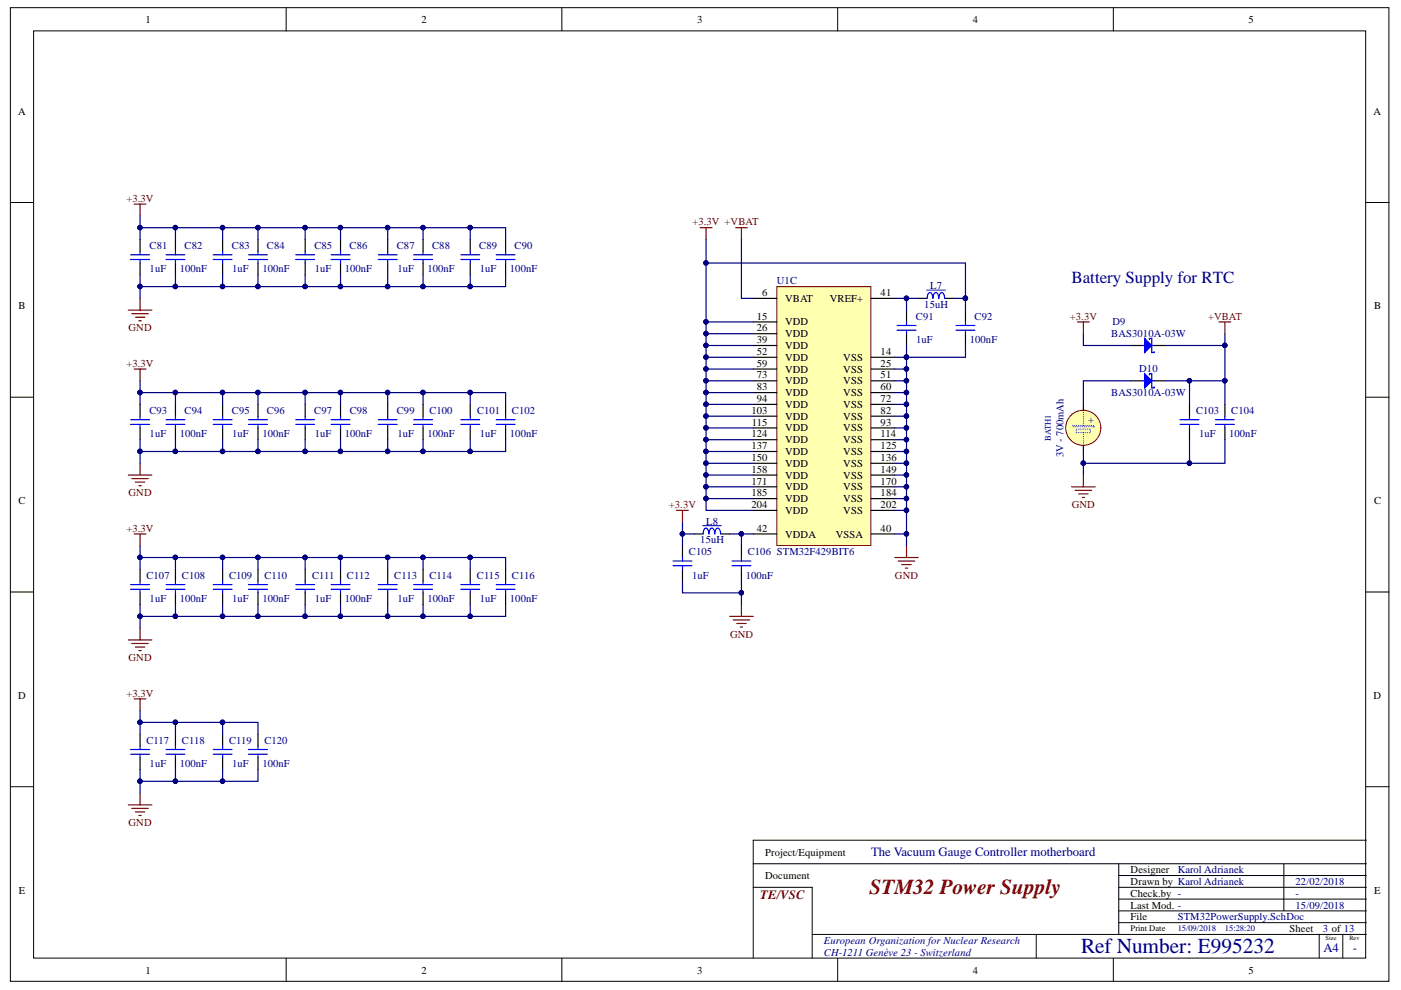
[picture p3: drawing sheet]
<svg xmlns="http://www.w3.org/2000/svg" width="297mm" height="210mm" viewBox="0 0 297 210" stroke-linecap="round" stroke-linejoin="round" font-family="sans-serif">
<defs><g id="words">
<text font-size="4.5" fill="#800000" x="184.4" y="189.6">STM32 Power Supply</text>
<text font-size="4.5" fill="#000080" x="229.2" y="202.2">Ref Number: E995232</text>
<text font-size="3.6" fill="#000080" x="227.2" y="60">Battery Supply for RTC</text>
<g font-size="2.7" fill="#000080">
<text x="184.7" y="181.5">The Vacuum Gauge Controller motherboard</text>
<text x="280.6" y="201.8">A4</text>
<text x="286.8" y="201.8">-</text>
</g>
<text font-size="2.7" fill="#800000" x="161.2" y="190.5">TE/VSC</text>
<g font-size="2.2">
<text x="30.9" y="4.9">1</text>
<text x="89.3" y="4.9">2</text>
<text x="147.8" y="4.9">3</text>
<text x="206.3" y="4.9">4</text>
<text x="264.7" y="4.9">5</text>
<text x="3.8" y="24.3">A</text>
<text x="291.2" y="24.3">A</text>
<text x="3.9" y="65.6">B</text>
<text x="161.6" y="62.8">6</text>
<text x="166.4" y="64">VBAT</text>
<text x="175.9" y="64">VREF+</text>
<text x="186.7" y="62.8">41</text>
<text x="291.3" y="65.6">B</text>
<text x="160.4" y="67.8">15</text>
<text x="160.4" y="70.3">26</text>
<text x="166.4" y="69">VDD</text>
<text x="166.4" y="71.5">VDD</text>
<text x="160.4" y="72.8">39</text>
<text x="160.4" y="75.3">52</text>
<text x="160.4" y="77.8">59</text>
<text x="166.4" y="74">VDD</text>
<text x="166.4" y="76.5">VDD</text>
<text x="178.8" y="76.5">VSS</text>
<text x="186.7" y="75.3">14</text>
<text x="186.7" y="77.8">25</text>
<text x="160.4" y="80.2">73</text>
<text x="160.4" y="82.7">83</text>
<text x="166.4" y="79">VDD</text>
<text x="166.4" y="81.5">VDD</text>
<text x="178.8" y="79">VSS</text>
<text x="178.8" y="81.5">VSS</text>
<text x="186.7" y="80.2">51</text>
<text x="186.7" y="82.7">60</text>
<text x="159.3" y="87.8">103</text>
<text x="160.4" y="85.2">94</text>
<text x="166.4" y="84">VDD</text>
<text x="166.4" y="86.5">VDD</text>
<text x="166.4" y="89">VDD</text>
<text x="178.8" y="84">VSS</text>
<text x="178.8" y="86.5">VSS</text>
<text x="178.8" y="89">VSS</text>
<text x="186.7" y="85.2">72</text>
<text x="186.7" y="87.8">82</text>
<text x="159.3" y="92.8">124</text>
<text x="159.3" y="95.2">137</text>
<text x="159.4" y="90.3">115</text>
<text x="166.4" y="91.5">VDD</text>
<text x="166.4" y="94">VDD</text>
<text x="178.8" y="91.5">VSS</text>
<text x="178.8" y="94">VSS</text>
<text x="186.7" y="90.3">93</text>
<text x="186.7" y="92.8">114</text>
<text x="186.7" y="95.2">125</text>
<text x="159.3" y="97.7">150</text>
<text x="159.3" y="100.2">158</text>
<text x="166.4" y="96.5">VDD</text>
<text x="166.4" y="99">VDD</text>
<text x="166.4" y="101.5">VDD</text>
<text x="178.8" y="96.5">VSS</text>
<text x="178.8" y="99">VSS</text>
<text x="178.8" y="101.5">VSS</text>
<text x="186.7" y="97.7">136</text>
<text x="186.7" y="100.2">149</text>
<text x="3.9" y="106.9">C</text>
<text x="159.3" y="102.7">171</text>
<text x="159.3" y="105.2">185</text>
<text x="159.3" y="107.7">204</text>
<text x="166.4" y="104">VDD</text>
<text x="166.4" y="106.5">VDD</text>
<text x="178.8" y="104">VSS</text>
<text x="178.8" y="106.5">VSS</text>
<text x="186.7" y="102.7">170</text>
<text x="186.7" y="105.2">184</text>
<text x="186.7" y="107.7">202</text>
<text x="291.3" y="106.9">C</text>
<text x="160.4" y="112.7">42</text>
<text x="166.4" y="109">VDD</text>
<text x="166.4" y="114">VDDA</text>
<text x="177.2" y="114">VSSA</text>
<text x="178.8" y="109">VSS</text>
<text x="186.7" y="112.7">40</text>
<text x="3.8" y="148.2">D</text>
<text x="291.2" y="148.2">D</text>
<text x="162.2" y="181.4">Project/Equipment</text>
<text x="239.7" y="185.2">Designer</text>
<text x="4" y="189.5">E</text>
<text x="162.2" y="186.4">Document</text>
<text x="239.7" y="187.7">Drawn by Karol Adrianek</text>
<text x="239.7" y="190.2">Check.by -</text>
<text x="291.4" y="189.5">E</text>
<text x="239.7" y="195.1">File</text>
<text x="239.7" y="192.6">Last Mod. -</text>
<text x="273.4" y="197.6">Sheet</text>
<text x="30.9" y="206.4">1</text>
<text x="89.3" y="206.4">2</text>
<text x="147.8" y="206.4">3</text>
<text x="206.3" y="206.4">4</text>
<text x="264.7" y="206.4">5</text>
</g>
<g font-size="2.2" fill="#800000">
<text x="26.8" y="42.8">+3.3V</text>
<text x="146.8" y="47.8">+3.3V +VBAT</text>
<text x="27.2" y="70.3">GND</text>
<text x="226.9" y="67.8">+3.3V</text>
<text x="256.1" y="67.8">+VBAT</text>
<text x="26.8" y="77.8">+3.3V</text>
<text x="27.2" y="105.2">GND</text>
<text x="141.8" y="107.7">+3.3V</text>
<text x="227.2" y="107.7">GND</text>
<text x="26.8" y="112.7">+3.3V</text>
<text x="189.8" y="122.7">GND</text>
<text x="154.8" y="135.2">GND</text>
<text x="27.2" y="140.2">GND</text>
<text x="26.8" y="147.7">+3.3V</text>
<text x="27.2" y="175.2">GND</text>
</g>
<g font-size="2.2" fill="#000080">
<text x="31.7" y="52.8">C81</text>
<text x="39.1" y="52.8">C82</text>
<text x="49.2" y="52.8">C83</text>
<text x="56.6" y="52.8">C84</text>
<text x="66.7" y="52.8">C85</text>
<text x="74.1" y="52.8">C86</text>
<text x="84.1" y="52.8">C87</text>
<text x="91.6" y="52.8">C88</text>
<text x="101.6" y="52.8">C89</text>
<text x="109.1" y="52.8">C90</text>
<text x="31.7" y="57.8">1uF</text>
<text x="38.1" y="57.8">100nF</text>
<text x="49.2" y="57.8">1uF</text>
<text x="55.6" y="57.8">100nF</text>
<text x="66.7" y="57.8">1uF</text>
<text x="73.1" y="57.8">100nF</text>
<text x="84.3" y="57.8">1uF</text>
<text x="90.6" y="57.8">100nF</text>
<text x="101.7" y="57.8">1uF</text>
<text x="108.1" y="57.8">100nF</text>
<text x="164.7" y="60.3">U1C</text>
<text x="196" y="65.3">15uH</text>
<text x="197.2" y="61.3">L7</text>
<text x="194.2" y="67.8">C91</text>
<text x="206.6" y="67.8">C92</text>
<text x="235.6" y="71.5">BAS3010A-03W</text>
<text x="235.9" y="69">D9</text>
<text x="194.2" y="72.8">1uF</text>
<text x="205.6" y="72.8">100nF</text>
<text x="241.5" y="78.8">D10</text>
<text x="31.7" y="87.8">C93</text>
<text x="39.1" y="87.8">C94</text>
<text x="49.2" y="87.8">C95</text>
<text x="56.6" y="87.8">C96</text>
<text x="66.6" y="87.8">C97</text>
<text x="74.2" y="87.8">C98</text>
<text x="84.1" y="87.8">C99</text>
<text x="91" y="87.8">C100</text>
<text x="101.1" y="87.8">C101</text>
<text x="108.5" y="87.8">C102</text>
<text x="230.7" y="89.8">+</text>
<text x="235.6" y="84">BAS3010A-03W</text>
<text x="253.6" y="87.8">C103</text>
<text x="261" y="87.8">C104</text>
<text x="31.7" y="92.8">1uF</text>
<text x="38.1" y="92.8">100nF</text>
<text x="49.2" y="92.8">1uF</text>
<text x="55.6" y="92.8">100nF</text>
<text x="66.7" y="92.8">1uF</text>
<text x="73.1" y="92.8">100nF</text>
<text x="84.3" y="92.8">1uF</text>
<text x="90.6" y="92.8">100nF</text>
<text x="101.7" y="92.8">1uF</text>
<text x="108.1" y="92.8">100nF</text>
<text x="254.2" y="92.8">1uF</text>
<text x="260.6" y="92.8">100nF</text>
<text x="225.5" y="97" transform="rotate(-90 225.5 97)">3V - 700mAh</text>
<text x="149.7" y="111.2">L8</text>
<text x="146.1" y="117.7">C105</text>
<text x="148.5" y="115.2">15uH</text>
<text x="158.5" y="117.7">C106 STM32F429BIT6</text>
<text x="31" y="122.7">C107</text>
<text x="38.6" y="122.7">C108</text>
<text x="48.6" y="122.7">C109</text>
<text x="56" y="122.7">C110</text>
<text x="66.2" y="122.7">C111</text>
<text x="73.6" y="122.7">C112</text>
<text x="83.6" y="122.7">C113</text>
<text x="91" y="122.7">C114</text>
<text x="101.1" y="122.7">C115</text>
<text x="108.5" y="122.7">C116</text>
<text x="146.7" y="122.7">1uF</text>
<text x="158.1" y="122.7">100nF</text>
<text x="31.7" y="127.7">1uF</text>
<text x="38.1" y="127.7">100nF</text>
<text x="49.2" y="127.7">1uF</text>
<text x="55.6" y="127.7">100nF</text>
<text x="66.7" y="127.7">1uF</text>
<text x="73.1" y="127.7">100nF</text>
<text x="84.3" y="127.7">1uF</text>
<text x="90.6" y="127.7">100nF</text>
<text x="101.7" y="127.7">1uF</text>
<text x="108.1" y="127.7">100nF</text>
<text x="31" y="157.7">C117</text>
<text x="38.6" y="157.7">C118</text>
<text x="48.6" y="157.7">C119</text>
<text x="56" y="157.7">C120</text>
<text x="31.7" y="162.7">1uF</text>
<text x="38.1" y="162.7">100nF</text>
<text x="49.2" y="162.7">1uF</text>
<text x="55.6" y="162.7">100nF</text>
<text x="249.7" y="185.2">Karol Adrianek</text>
<text x="274.7" y="187.7">22/02/2018</text>
<text x="274.7" y="190.2">-</text>
<text x="249.7" y="195.1">STM32PowerSupply.SchDoc</text>
<text x="274.7" y="192.6">15/09/2018</text>
<text x="280.5" y="197.6">3 of 13</text>
<text x="174.7" y="200.1">European Organization for Nuclear Research</text>
<text x="174.7" y="202.6">CH-1211 Genève 23 - Switzerland</text>
</g>
<g font-size="1.8" fill="#000080">
<text x="222.8" y="93.5" transform="rotate(-90 222.8 93.5)">BATH1</text>
<text x="249.7" y="197.5">15/09/2018</text>
<text x="259.7" y="197.5">15:28:20</text>
</g>
<text font-size="1.8" x="239.7" y="197.5">Print Date</text>
<g font-size="1.4">
<text x="281" y="199.3">Size</text>
<text x="286.1" y="199.3">Rev</text>
</g>
</g></defs>
<g fill="#fff" stroke="#000" stroke-width=".21">
<path d="M2.2 1.6h292.3v206.5h-292.3z"/>
<path d="M7.1 6.5h282.4v196.6h-282.4z"/>
</g>
<g fill="none" stroke="#000" stroke-width=".21">
<path d="M60.7 1.6v4.9M119.1 1.6v4.9M177.6 1.6v4.9M236 1.6v4.9M2.2 42.9h4.9M289.6 42.9h4.9M2.2 84.2h4.9M289.6 84.2h4.9M2.2 125.5h4.9M289.6 125.5h4.9M2.2 166.8h4.9M289.6 166.8h4.9"/>
<path d="M289.7 178.1h-130v25M159.7 188.1h12.5v15M159.7 183.1h130M172.2 198.1h117.5M219.7 198.1v5M237.2 183.1v15M237.2 185.6h52.5M237.2 188.1h52.5M237.2 190.6h52.5M237.2 193.1h52.5M237.2 195.6h52.5M272.2 183.1v10"/>
<path d="M279.7 198.1v5M284.7 198.1v5M60.7 203.2v4.9M119.1 203.2v4.9M177.6 203.2v4.9M236 203.2v4.9"/>
</g>
<path d="M239.7 73.3h2.5M244.7 73.3h2.5" fill="none" stroke="#000" stroke-width=".25"/>
<path d="M242.7 71.8l1.5 1.5-1.5 1.5z" fill="#00f"/>
<path d="M27.7 54h4M27.7 55h4M29.7 53.3v.7M29.7 55v.8M35.2 54h4M35.2 55h4M37.2 53.3v.7M37.2 55v.8M242.2 73.3h2.5M242.7 71.8l1.5 1.5-1.5 1.5zM243.7 72v-.2h.5v3h.5v-.3" fill="none" stroke="#00f" stroke-width=".25"/>
<path d="M155.9 48.3h2.5M157.2 48.3v2.5" fill="none" stroke="#800000" stroke-width=".25"/>
<path d="M29.7 50.8v2.5M29.7 55.8v2.5M37.2 50.8v2.5M37.2 55.8v2.5" fill="none" stroke="#000" stroke-width=".25"/>
<path d="M164.7 60.8h19.9v54.9h-19.9z" fill="#ffffb0" stroke="#800000" stroke-width=".21"/>
<g fill="none" stroke="#000" stroke-width=".25">
<path d="M159.7 75.7h5M159.7 68.3h5M159.7 78.2h5M159.7 70.8h5M159.7 73.3h5M159.7 63.3h5M184.7 75.7h5M184.7 78.2h5M184.7 63.3h5M159.7 80.7h5M159.7 83.2h5M159.7 85.7h5"/>
<path d="M159.7 88.2h5M159.7 90.7h5M159.7 93.2h5M159.7 95.7h5M159.7 98.2h5M184.7 80.7h5M184.7 83.2h5M184.7 85.7h5M184.7 88.2h5M184.7 90.7h5M184.7 93.2h5M184.7 95.7h5"/>
<path d="M184.7 98.2h5M239.7 80.7h2.5M244.7 80.7h2.5M159.7 100.7h5M159.7 103.2h5M159.7 105.7h5M159.7 108.2h5M159.7 113.2h5M184.7 100.7h5M184.7 103.2h5M184.7 105.7h5M184.7 108.2h5"/>
<path d="M184.7 113.2h5"/>
</g>
<path d="M227.2 103.2h5M227.9 104h3.5M228.7 104.7h2M229.4 105.5h.5M229.7 100.7v2.5" fill="none" stroke="#800000" stroke-width=".25"/>
<path d="M242.7 79.2l1.5 1.5-1.5 1.5z" fill="#00f"/>
<g fill="none" stroke="#00f" stroke-width=".25">
<path d="M45.2 54h4M45.2 55h4M47.2 53.3v.7M47.2 55v.8M52.7 54h4M52.7 55h4M54.7 53.3v.7M54.7 55v.8M62.7 54h4M62.7 55h4M64.7 53.3v.7M64.7 55v.8"/>
<path d="M70.2 54h4M70.2 55h4M72.2 53.3v.7M72.2 55v.8M80.2 54h4M80.2 55h4M82.2 53.3v.7M82.2 55v.8M87.7 54h4M87.7 55h4M89.7 53.3v.7M89.7 55v.8"/>
<path d="M97.7 54h4M97.7 55h4M99.7 53.3v.7M99.7 55v.8M105.2 54h4M105.2 55h4M107.2 53.3v.7M107.2 55v.8M190.2 69h4M190.2 70h4M192.2 68.3v.7M192.2 70v.8"/>
<path d="M202.7 69h4M202.7 70h4M204.7 68.3v.7M204.7 70v.8M242.7 79.2l1.5 1.5-1.5 1.5zM243.7 79.5v-.3h.5v3h.5v-.2M27.7 89h4M27.7 90h4M29.7 88.2v.8M29.7 90v.7M35.2 89h4M35.2 90h4"/>
<path d="M37.2 88.2v.8M37.2 90v.7M45.2 89h4M45.2 90h4M47.2 88.2v.8M47.2 90v.7M52.7 89h4M52.7 90h4M54.7 88.2v.8M54.7 90v.7M62.7 89h4M62.7 90h4"/>
<path d="M64.7 88.2v.8M64.7 90v.7M70.2 89h4M70.2 90h4M72.2 88.2v.8M72.2 90v.7M80.2 89h4M80.2 90h4M82.2 88.2v.8M82.2 90v.7M87.7 89h4M87.7 90h4"/>
<path d="M89.7 88.2v.8M89.7 90v.7M97.7 89h4M97.7 90h4M99.7 88.2v.8M99.7 90v.7M105.2 89h4M105.2 90h4M107.2 88.2v.8M107.2 90v.7M242.2 80.7h2.5M250.2 89h4"/>
<path d="M250.2 90h4M252.2 88.2v.8M252.2 90v.7M257.7 89h4M257.7 90h4M259.7 88.2v.8M259.7 90v.7M142.7 119h4M142.7 120h4M144.7 118.2v.8M144.7 120v.7M155.2 119h4"/>
<path d="M155.2 120h4M157.2 118.2v.8M157.2 120v.7M27.7 123.9h4M27.7 124.9h4M29.7 123.2v.7M29.7 124.9v.8M35.2 123.9h4M35.2 124.9h4M37.2 123.2v.7M37.2 124.9v.8M45.2 123.9h4"/>
<path d="M45.2 124.9h4M47.2 123.2v.7M47.2 124.9v.8M52.7 123.9h4M52.7 124.9h4M54.7 123.2v.7M54.7 124.9v.8M62.7 123.9h4M62.7 124.9h4M64.7 123.2v.7M64.7 124.9v.8M70.2 123.9h4"/>
<path d="M70.2 124.9h4M72.2 123.2v.7M72.2 124.9v.8M80.2 123.9h4M80.2 124.9h4M82.2 123.2v.7M82.2 124.9v.8M87.7 123.9h4M87.7 124.9h4M89.7 123.2v.7M89.7 124.9v.8M97.7 123.9h4"/>
<path d="M97.7 124.9h4M99.7 123.2v.7M99.7 124.9v.8M105.2 123.9h4M105.2 124.9h4M107.2 123.2v.7M107.2 124.9v.8M27.7 158.9h4M27.7 159.9h4M29.7 158.2v.7M29.7 159.9v.8M35.2 158.9h4"/>
<path d="M35.2 159.9h4M37.2 158.2v.7M37.2 159.9v.8M45.2 158.9h4M45.2 159.9h4M47.2 158.2v.7M47.2 159.9v.8M52.7 158.9h4M52.7 159.9h4M54.7 158.2v.7M54.7 159.9v.8"/>
</g>
<g fill="none" stroke="#800000" stroke-width=".25">
<path d="M28.4 43.3h2.5M29.7 43.3v2.5M148.4 48.3h2.5M149.7 48.3v2.5M27.2 65.8h5M27.9 66.5h3.5M28.4 78.2h2.5M28.7 67.3h2M29.4 68h.5M29.7 63.3v2.5M29.7 78.2v2.5M228.4 68.3h2.5"/>
<path d="M229.7 68.3v2.5M258.4 68.3h2.5M259.7 68.3v2.5M29.7 98.2v2.5M27.2 100.7h5M27.9 101.5h3.5M28.4 113.2h2.5M28.7 102.2h2M29.4 103h.5M29.7 113.2v2.5M143.4 108.2h2.5M144.7 108.2v2.5"/>
<path d="M189.7 118.2h5M190.4 119h3.5M191.2 119.7h2M192.2 115.7v2.5M27.2 135.7h5M27.9 136.4h3.5M28.7 137.2h2M29.4 137.9h.5M29.7 133.2v2.5M154.7 130.7h5M155.4 131.4h3.5M156.2 132.2h2"/>
<path d="M156.9 132.9h.5M157.2 128.2v2.5M191.9 120.5h.5M28.4 148.2h2.5M29.7 148.2v2.5M27.2 170.7h5M27.9 171.4h3.5M28.7 172.1h2M29.4 172.9h.5M29.7 168.2v2.5"/>
</g>
<g fill="none" stroke="#000" stroke-width=".25">
<path d="M47.2 50.8v2.5M47.2 55.8v2.5M54.7 50.8v2.5M54.7 55.8v2.5M64.7 50.8v2.5M64.7 55.8v2.5M72.2 50.8v2.5M72.2 55.8v2.5M82.2 50.8v2.5M82.2 55.8v2.5M89.7 50.8v2.5M89.7 55.8v2.5"/>
<path d="M99.7 50.8v2.5M99.7 55.8v2.5M107.2 50.8v2.5M107.2 55.8v2.5M192.2 65.8v2.5M192.2 70.8v2.5M204.7 65.8v2.5M204.7 70.8v2.5M29.7 85.7v2.5M29.7 90.7v2.5M37.2 85.7v2.5M37.2 90.7v2.5"/>
<path d="M47.2 85.7v2.5M47.2 90.7v2.5M54.7 85.7v2.5M54.7 90.7v2.5M64.7 85.7v2.5M64.7 90.7v2.5M72.2 85.7v2.5M72.2 90.7v2.5M82.2 85.7v2.5M82.2 90.7v2.5M89.7 85.7v2.5M89.7 90.7v2.5"/>
<path d="M99.7 85.7v2.5M99.7 90.7v2.5M107.2 85.7v2.5M107.2 90.7v2.5M252.2 85.7v2.5M252.2 90.7v2.5M259.7 85.7v2.5M259.7 90.7v2.5M144.7 115.7v2.5M157.2 115.7v2.5M29.7 120.7v2.5M29.7 125.7v2.5"/>
<path d="M37.2 120.7v2.5M37.2 125.7v2.5M47.2 120.7v2.5M47.2 125.7v2.5M54.7 120.7v2.5M54.7 125.7v2.5M64.7 120.7v2.5M64.7 125.7v2.5M72.2 120.7v2.5M72.2 125.7v2.5M82.2 120.7v2.5M82.2 125.7v2.5"/>
<path d="M89.7 120.7v2.5M89.7 125.7v2.5M99.7 120.7v2.5M99.7 125.7v2.5M107.2 120.7v2.5M107.2 125.7v2.5M144.7 120.7v2.5M157.2 120.7v2.5M29.7 155.7v2.5M37.2 155.7v2.5M47.2 155.7v2.5M54.7 155.7v2.5"/>
<path d="M29.7 160.7v2.5M37.2 160.7v2.5M47.2 160.7v2.5M54.7 160.7v2.5"/>
</g>
<circle cx="229.7" cy="90.7" r="3.7" fill="#ffffb0" stroke="#800000" stroke-width=".21"/>
<path d="M194.7 63.3h1.9M200.3 63.3h1.9M229.7 85.7v1.3M229.7 94.5v1.2M147.2 113.2h1.9M152.8 113.2h1.9" fill="none" stroke="#000" stroke-width=".25"/>
<path d="M228.2 91h3v.7h-3v-.7M229.7 91.7v2.8M229.7 90.2v-3.2M231.9 90.5h-4.5v-.3h4.5v.3" fill="none" stroke="#00f" stroke-width=".21" stroke-dasharray="0 .4"/>
<path d="M197.8 63.3a1.13 1.13 0 0 0-.6-1.3 1.31 1.31 0 0 0-.6 1.3M199 63.3a1.13 1.13 0 0 0-.6-1.3 1.31 1.31 0 0 0-.6 1.3M200.3 63.3a1.13 1.13 0 0 0-.6-1.3 1.31 1.31 0 0 0-.6 1.3M150.3 113.2a1.13 1.13 0 0 0-.6-1.2 1.31 1.31 0 0 0-.6 1.2M151.5 113.2a1.13 1.13 0 0 0-.6-1.2 1.31 1.31 0 0 0-.6 1.2M152.8 113.2a1.13 1.13 0 0 0-.6-1.2 1.31 1.31 0 0 0-.6 1.2" fill="none" stroke="#00f" stroke-width=".25"/>
<path d="M196.4 61.5h4M148.9 111.5h4" fill="none" stroke="#00f" stroke-width=".21"/>
<g fill="none" stroke="#000080" stroke-width=".25">
<path d="M29.7 48.3h7.5v2.5M29.7 58.3v5M29.7 45.8v5M37.2 58.3v2.5h-7.5M37.2 48.3h10v2.5M47.2 58.3v2.5h-10M47.2 48.3h7.5v2.5M54.7 58.3v2.5h-7.5M54.7 48.3h10v2.5M64.7 58.3v2.5h-10M64.7 48.3h7.5v2.5M72.2 58.3v2.5h-7.5"/>
<path d="M72.2 48.3h10v2.5M82.2 58.3v2.5h-10M82.2 48.3h7.5v2.5M89.7 58.3v2.5h-7.5M89.7 48.3h10v2.5M99.7 58.3v2.5h-10M99.7 48.3h7.5v2.5M107.2 58.3v2.5h-7.5M149.7 55.8h55v7.5M149.7 50.8v17.5h10M157.2 50.8v12.5h2.5M149.7 68.3v2.5h10"/>
<path d="M149.7 70.8v2.5h10M149.7 73.3v2.4h10M149.7 75.7v2.5h10M149.7 78.2v2.5h10M189.7 78.2h2.5v2.5M189.7 75.7h2.5v2.5M189.7 63.3h2.5v2.5M192.2 73.3v2.4h12.5v-2.4M192.2 63.3h2.5M202.2 63.3h2.5M204.7 63.3v2.5M229.7 70.8v2.5h10"/>
<path d="M259.7 70.8v2.5h-12.5M259.7 73.3v7.4h-12.5M29.7 83.2h7.5v2.5M29.7 93.2v5M29.7 80.7v5M37.2 93.2v2.5h-7.5M37.2 83.2h10v2.5M47.2 93.2v2.5h-10M47.2 83.2h7.5v2.5M54.7 93.2v2.5h-7.5M54.7 83.2h10v2.5M64.7 93.2v2.5h-10"/>
<path d="M64.7 83.2h7.5v2.5M72.2 93.2v2.5h-7.5M72.2 83.2h10v2.5M82.2 93.2v2.5h-10M82.2 83.2h7.5v2.5M89.7 93.2v2.5h-7.5M89.7 83.2h10v2.5M99.7 93.2v2.5h-10M99.7 83.2h7.5v2.5M107.2 93.2v2.5h-7.5M149.7 80.7v2.5h10M149.7 83.2v2.5h10"/>
<path d="M149.7 85.7v2.5h10M149.7 88.2v2.5h10M149.7 90.7v2.5h10M149.7 93.2v2.5h10M149.7 95.7v2.5h10M149.7 98.2v2.5h10M189.7 98.2h2.5v2.5M189.7 95.7h2.5v2.5M189.7 93.2h2.5v2.5M189.7 90.7h2.5v2.5M189.7 88.2h2.5v2.5M189.7 85.7h2.5v2.5"/>
<path d="M189.7 83.2h2.5v2.5M189.7 80.7h2.5v2.5M229.7 95.7v5M239.7 80.7h-10v5M252.2 80.7v5M252.2 93.2v5M259.7 93.2v5h-30M259.7 80.7v5M29.7 118.2h7.5v2.5M29.7 115.7v5M37.2 118.2h10v2.5M47.2 118.2h7.5v2.5"/>
<path d="M54.7 118.2h10v2.5M64.7 118.2h7.5v2.5M72.2 118.2h10v2.5M82.2 118.2h7.5v2.5M89.7 118.2h10v2.5M99.7 118.2h7.5v2.5M144.7 110.7v2.5h2.5M144.7 113.2v2.5M149.7 100.7v2.5h10M149.7 103.2v2.5h10M149.7 105.7v2.5h10M154.7 113.2h2.5"/>
<path d="M159.7 113.2h-2.5v2.5M189.7 113.2h2.5v2.5M189.7 108.2h2.5v5M189.7 105.7h2.5v2.5M189.7 103.2h2.5v2.5M189.7 100.7h2.5v2.5M29.7 128.2v5M37.2 128.2v2.5h-7.5M47.2 128.2v2.5h-10M54.7 128.2v2.5h-7.5M64.7 128.2v2.5h-10M72.2 128.2v2.5h-7.5"/>
<path d="M82.2 128.2v2.5h-10M89.7 128.2v2.5h-7.5M99.7 128.2v2.5h-10M107.2 128.2v2.5h-7.5M144.7 123.2v2.5h12.5v-2.5M157.2 125.7v2.5M29.7 153.2h7.5v2.5M29.7 150.7v5M37.2 153.2h10v2.5M47.2 153.2h7.5v2.5M29.7 163.2v5M37.2 163.2v2.5h-7.5"/>
<path d="M47.2 163.2v2.5h-10M54.7 163.2v2.5h-7.5"/>
</g>
<g fill="#000080" stroke="#000080" stroke-width=".21">
<circle cx="192.2" cy="113.2" r=".47"/>
<circle cx="192.2" cy="108.2" r=".47"/>
<circle cx="192.2" cy="105.7" r=".47"/>
<circle cx="192.2" cy="103.2" r=".47"/>
<circle cx="192.2" cy="100.7" r=".47"/>
<circle cx="192.2" cy="98.2" r=".47"/>
<circle cx="192.2" cy="95.7" r=".47"/>
<circle cx="192.2" cy="93.2" r=".47"/>
<circle cx="192.2" cy="90.7" r=".47"/>
<circle cx="192.2" cy="88.2" r=".47"/>
<circle cx="192.2" cy="85.7" r=".47"/>
<circle cx="192.2" cy="83.2" r=".47"/>
<circle cx="192.2" cy="80.7" r=".47"/>
<circle cx="192.2" cy="78.2" r=".47"/>
<circle cx="192.2" cy="75.7" r=".47"/>
<circle cx="252.2" cy="98.2" r=".47"/>
<circle cx="259.7" cy="73.2" r=".47"/>
<circle cx="259.7" cy="80.7" r=".47"/>
<circle cx="252.2" cy="80.7" r=".47"/>
<circle cx="149.7" cy="70.7" r=".47"/>
<circle cx="149.7" cy="68.2" r=".47"/>
<circle cx="149.7" cy="73.2" r=".47"/>
<circle cx="149.7" cy="75.7" r=".47"/>
<circle cx="149.7" cy="78.2" r=".47"/>
<circle cx="149.7" cy="80.7" r=".47"/>
<circle cx="149.7" cy="83.2" r=".47"/>
<circle cx="149.7" cy="85.7" r=".47"/>
<circle cx="149.7" cy="88.2" r=".47"/>
<circle cx="149.7" cy="90.7" r=".47"/>
<circle cx="149.7" cy="93.2" r=".47"/>
<circle cx="149.7" cy="95.7" r=".47"/>
<circle cx="149.7" cy="98.2" r=".47"/>
<circle cx="149.7" cy="100.7" r=".47"/>
<circle cx="149.7" cy="103.2" r=".47"/>
<circle cx="149.7" cy="105.7" r=".47"/>
<circle cx="157.2" cy="125.7" r=".47"/>
<circle cx="37.2" cy="48.3" r=".47"/>
<circle cx="29.7" cy="48.3" r=".47"/>
<circle cx="37.2" cy="60.7" r=".47"/>
<circle cx="29.7" cy="60.7" r=".47"/>
<circle cx="47.2" cy="60.7" r=".47"/>
<circle cx="47.2" cy="48.3" r=".47"/>
<circle cx="54.7" cy="48.3" r=".47"/>
<circle cx="54.7" cy="60.7" r=".47"/>
<circle cx="64.7" cy="60.7" r=".47"/>
<circle cx="64.7" cy="48.3" r=".47"/>
<circle cx="72.2" cy="60.7" r=".47"/>
<circle cx="72.2" cy="48.3" r=".47"/>
<circle cx="82.2" cy="60.7" r=".47"/>
<circle cx="82.2" cy="48.3" r=".47"/>
<circle cx="89.7" cy="60.7" r=".47"/>
<circle cx="89.7" cy="48.3" r=".47"/>
<circle cx="99.7" cy="48.3" r=".47"/>
<circle cx="99.7" cy="60.7" r=".47"/>
<circle cx="37.2" cy="83.2" r=".47"/>
<circle cx="29.7" cy="83.2" r=".47"/>
<circle cx="37.2" cy="95.7" r=".47"/>
<circle cx="29.7" cy="95.7" r=".47"/>
<circle cx="47.2" cy="95.7" r=".47"/>
<circle cx="47.2" cy="83.2" r=".47"/>
<circle cx="54.7" cy="83.2" r=".47"/>
<circle cx="54.7" cy="95.7" r=".47"/>
<circle cx="64.7" cy="95.7" r=".47"/>
<circle cx="64.7" cy="83.2" r=".47"/>
<circle cx="72.2" cy="95.7" r=".47"/>
<circle cx="72.2" cy="83.2" r=".47"/>
<circle cx="82.2" cy="95.7" r=".47"/>
<circle cx="82.2" cy="83.2" r=".47"/>
<circle cx="89.7" cy="95.7" r=".47"/>
<circle cx="89.7" cy="83.2" r=".47"/>
<circle cx="99.7" cy="83.2" r=".47"/>
<circle cx="99.7" cy="95.7" r=".47"/>
<circle cx="37.2" cy="118.2" r=".47"/>
<circle cx="29.7" cy="118.2" r=".47"/>
<circle cx="37.2" cy="130.7" r=".47"/>
<circle cx="29.7" cy="130.7" r=".47"/>
<circle cx="47.2" cy="130.7" r=".47"/>
<circle cx="47.2" cy="118.2" r=".47"/>
<circle cx="54.7" cy="118.2" r=".47"/>
<circle cx="54.7" cy="130.7" r=".47"/>
<circle cx="64.7" cy="130.7" r=".47"/>
<circle cx="64.7" cy="118.2" r=".47"/>
<circle cx="72.2" cy="130.7" r=".47"/>
<circle cx="72.2" cy="118.2" r=".47"/>
<circle cx="82.2" cy="130.7" r=".47"/>
<circle cx="82.2" cy="118.2" r=".47"/>
<circle cx="89.7" cy="130.7" r=".47"/>
<circle cx="89.7" cy="118.2" r=".47"/>
<circle cx="99.7" cy="118.2" r=".47"/>
<circle cx="99.7" cy="130.7" r=".47"/>
<circle cx="37.2" cy="153.1" r=".47"/>
<circle cx="29.7" cy="153.1" r=".47"/>
<circle cx="37.2" cy="165.6" r=".47"/>
<circle cx="29.7" cy="165.6" r=".47"/>
<circle cx="47.2" cy="165.6" r=".47"/>
<circle cx="47.2" cy="153.1" r=".47"/>
<circle cx="157.2" cy="113.2" r=".47"/>
<circle cx="192.2" cy="63.2" r=".47"/>
<circle cx="204.7" cy="63.2" r=".47"/>
<circle cx="149.7" cy="55.7" r=".47"/>
<circle cx="144.7" cy="113.2" r=".47"/>
<circle cx="229.7" cy="98.2" r=".47"/>
</g>
<use href="#words"/>
</svg>
